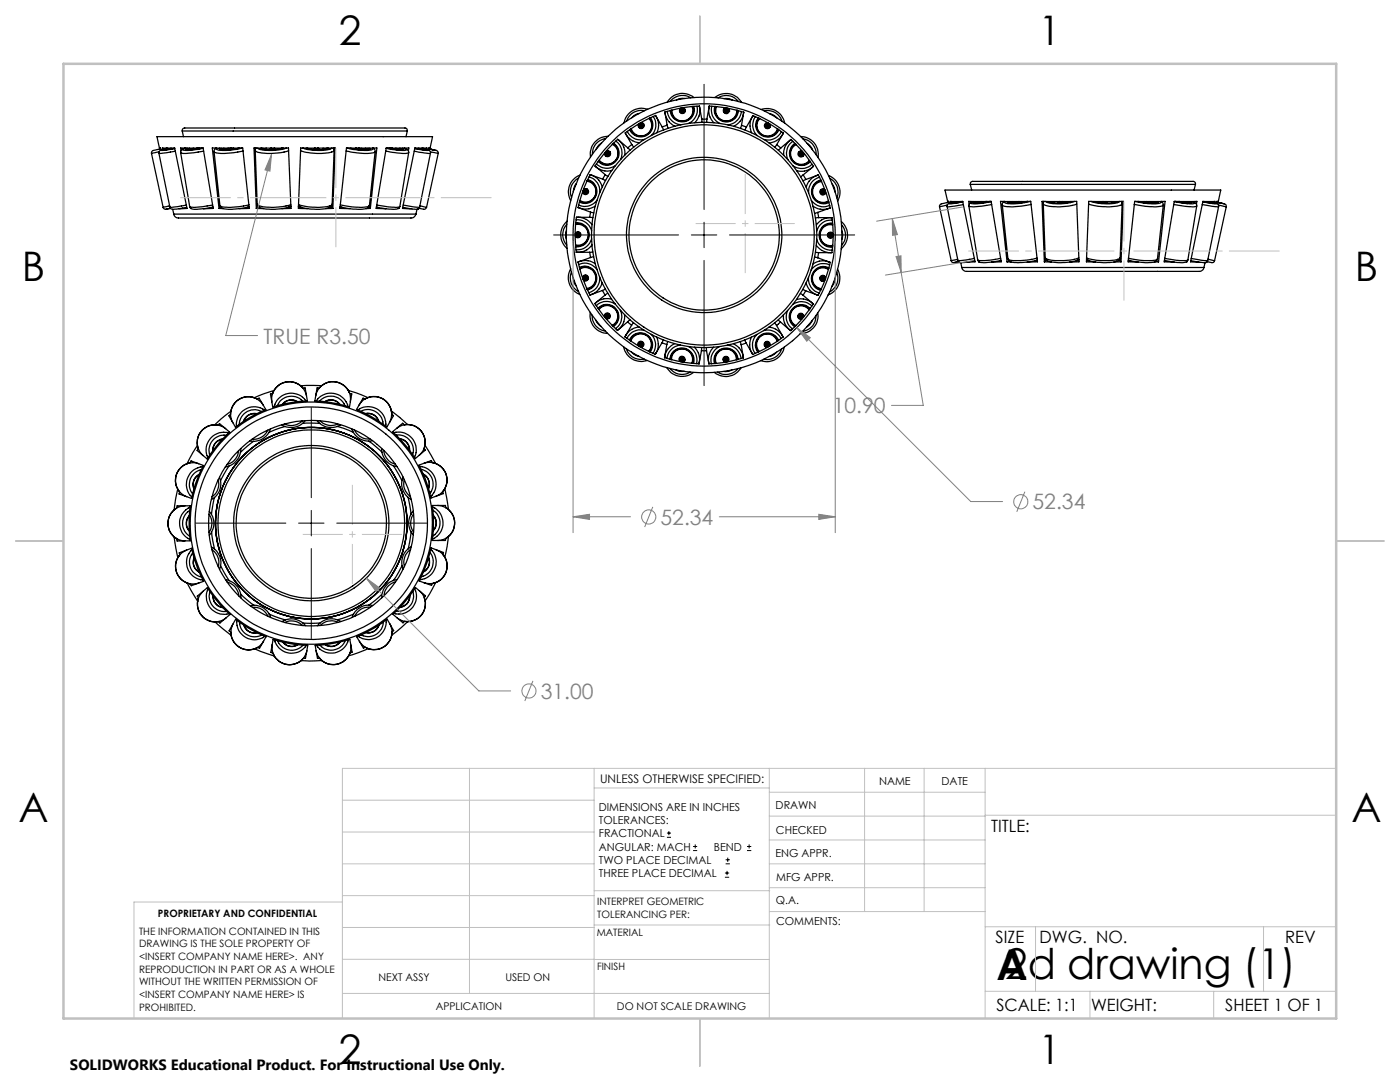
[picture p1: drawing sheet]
<svg xmlns="http://www.w3.org/2000/svg" width="279mm" height="216mm" viewBox="0 0 279 216" stroke-linecap="round" stroke-linejoin="round" font-family="sans-serif">
<defs><g id="words">
<g font-size="8.5">
<text x="198.9" y="195.5">A</text>
<text x="200.5" y="195.4">2d drawing (1)</text>
</g>
<g font-size="8.1">
<text x="67.6" y="8.9">2</text>
<text x="207.3" y="8.9">1</text>
<text x="4.4" y="56.2">B</text>
<text x="270.4" y="56.2">B</text>
<text x="3.7" y="164.1">A</text>
<text x="269.7" y="164.1">A</text>
<text x="67.6" y="212.4">2</text>
<text x="207.3" y="212.4">1</text>
</g>
<g font-size="4.2" fill="#808080">
<text x="52.6" y="68.6">TRUE R3.50</text>
<text x="166.2" y="82.5">10.90</text>
<text x="206.1" y="101.7">52.34</text>
<text x="131.8" y="104.7">52.34</text>
<text x="107.9" y="139.4">31.00</text>
</g>
<g font-size="3.4">
<text x="197.8" y="166">TITLE:</text>
<text x="198.7" y="188.1">SIZE</text>
<text x="207.5" y="188.1">DWG. NO.</text>
<text x="256.5" y="188.2">REV</text>
<text x="198.8" y="201.7">SCALE: 1:1</text>
<text x="217.7" y="201.8">WEIGHT:</text>
<text x="244.5" y="201.7">SHEET 1 OF 1</text>
</g>
<text font-size="3" x="14" y="213.5">SOLIDWORKS Educational Product. For Instructional Use Only.</text>
<text font-size="2.4" x="119.8" y="156.2">UNLESS OTHERWISE SPECIFIED:</text>
<g font-size="2.2">
<text x="119.5" y="161.8">DIMENSIONS ARE IN INCHES</text>
<text x="154.8" y="161.4">DRAWN</text>
<text x="175.4" y="156.6">NAME</text>
<text x="187.9" y="156.7">DATE</text>
<text x="119.5" y="164.4">TOLERANCES:</text>
<text x="119.5" y="167.1">FRACTIONAL</text>
<text x="154.9" y="166.3">CHECKED</text>
<text x="119.5" y="169.7">ANGULAR: MACH</text>
<text x="119.5" y="172.4">TWO PLACE DECIMAL</text>
<text x="142.5" y="169.7">BEND</text>
<text x="154.8" y="171">ENG APPR.</text>
<text x="119.5" y="175">THREE PLACE DECIMAL</text>
<text x="154.9" y="175.7">MFG APPR.</text>
<text x="154.9" y="180.4">Q.A.</text>
<text x="154.9" y="184.6">COMMENTS:</text>
</g>
<g font-size="2.1">
<text x="75.5" y="195.7">NEXT ASSY</text>
<text x="100.9" y="195.7">USED ON</text>
<text x="86.9" y="201.5">APPLICATION</text>
<text x="123.1" y="201.6">DO NOT SCALE DRAWING</text>
</g>
<g font-size="2">
<text x="31.5" y="182.9">PROPRIETARY AND CONFIDENTIAL</text>
<text x="119.2" y="180.6">INTERPRET GEOMETRIC</text>
<text x="119.2" y="183.1">TOLERANCING PER:</text>
<text x="27.8" y="186.5">THE INFORMATION CONTAINED IN THIS</text>
<text x="27.8" y="189">DRAWING IS THE SOLE PROPERTY OF</text>
<text x="27.8" y="191.6">&lt;INSERT COMPANY NAME HERE&gt;. ANY</text>
<text x="119.1" y="186.7">MATERIAL</text>
<text x="27.8" y="194.1">REPRODUCTION IN PART OR AS A WHOLE</text>
<text x="27.8" y="196.6">WITHOUT THE WRITTEN PERMISSION OF</text>
<text x="119.1" y="193.5">FINISH</text>
<text x="27.8" y="199.1">&lt;INSERT COMPANY NAME HERE&gt; IS</text>
<text x="27.8" y="201.7">PROHIBITED.</text>
</g>
</g></defs>
<g fill="none" stroke="#000" stroke-width=".25">
<path d="M136.6 19.6h-.7l-.9 .4M137.8 19.5a3.1 3.1 0 0 0-4 .7M138.5 19.5a3.5 3.5 0 0 0-5.3 .9M142.7 19.4a3.5 3.5 0 0 1 5.3 1.1M143.3 19.5a3.1 3.1 0 0 1 4.1 .7M144.5 19.7h1l.7 .3M30.2 30.6l2.4 10.8M30.6 30l-.3 .3-.1 .3M31.7 30.6l2.2 10.7M31.7 30.3l-1.5 .3M32.1 29.7l-1.5 .3M32.1 29.5l-.3 .1 .2-.1 .1 .4"/>
<path d="M32.5 29.8v-.3h2.4l2.4 12.1-1.6 .1M32.7 29.7a.89 .89 0 0 0-1 .9M33.3 29.6l-1.2 .4 2.8-.4M33.5 29.6l-.8 .3 2.2-.3M34.2 29.6l-1.1 .3M35 30.2l-3.3 .4M36.1 30.4l1.8 10.8M36.1 30.1v-.6h4.4l2 12.1-1.9 .1M36.4 26.1a.59 .59 0 0 1 .8-.6h43.6a.45 .45 0 0 1 .5 .6M36.4 26.1h44.9M36.4 26.1l.2 1.2M36.9 29.6a.97 .97 0 0 0-.8 .8"/>
<path d="M37 29.6l-.5 .2a2.91 2.91 0 0 0 2.2 .1l1.9-.3M37.2 29.8h.1M37.4 29.6l-.3 .2 2.4-.1M37.9 29.6l-.6 .3M38.7 29.6l-1.1 .3M39.2 29.7l-1 .2M39.2 29.7l.6-.1zM39.5 29.7h-.4l.5-.1-.6 .2M39.8 29.6l-.6 .1M39.9 29.6l-.4 .1M40.4 29.5l-.9 .2M40.6 30.2l-2.7 .4a2.45 2.45 0 0 1-1.8-.2"/>
<path d="M42.7 30.3l1.2 10.7M43 29.6h.1M43.2 29.6l-.4 .2-.1 .5M43.8 29.6a.57 .57 0 0 0 .8 .3l2.4-.2M44.1 29.6l-.2 .2M44.7 29.6l-.6 .2-.2-.1M45.6 29.6l-1.2 .3M45.7 29.8h.3l.7-.1v.1M45.7 29.8l.1 .1M46.1 29.6l-.3 .1h.5M46.3 29.7h-.5l.3-.1-.4 .2M46.3 29.7h-.2"/>
<path d="M46.5 29.6l-.6 .1M46.5 29.6l-.2 .1M46.6 29.6l-.3 .1M46.6 29.6l.1 .1M47 29.7l.7-.1zM48.3 29.5a10.3 10.3 0 0 1-5.1 .3l.1-.2M48.5 30.1a12.2 12.2 0 0 1-5.7 .2h-.1M50.9 30a1.71 1.71 0 0 0 1.6 .6h1.7l1.8-.1 1.6-.4M50.9 30l.4 10.7M50.9 29.5v.3M51.1 29.5l-.2 .5M52 29.6l.3 .1"/>
<path d="M52.2 29.6l.1 .1M52.3 29.7l.9 .2 2.8-.2M52.5 29.6l-.2 .1M53.2 29.6l-.7 .2M53.9 29.8l-.1 .1M53.9 29.7v.1M54.2 29.7h.5M54.2 29.6h-.2l.7 .1M54.2 29.6l-.3 .1M54.2 29.6l-.1 .1h.6M54.7 29.7l.1-.1 .1 .1M54.7 29.6v.1"/>
<path d="M54.9 29.8h.1M54.9 29.8h-1M54.9 29.7l-.5 .1-.5-.1M54.9 29.7v.1M56.1 29.6h.2M56.5 29.6l-.5 .1M57.1 29.5a9.7 9.7 0 0 1-5.5 .2l-.2-.1M60.4 29.5a9.4 9.4 0 0 0 5.7 .1h.1M61.1 29.6a7.9 7.9 0 0 0 4.4 0M61.5 29.6h-.2M62.7 29.8h-.1M62.7 29.7l.1-.1 .2 .1h.5"/>
<path d="M62.7 29.8h1M62.7 29.7l.5 .1 .5-.1M62.7 29.8h.1M62.7 29.7v.1M62.9 29.7h.6M62.9 29.6l.1 .1h.5M63 29.7h.4M63.4 29.6l.1 .1M63.5 29.7h.1M63.5 29.7l-.1-.1 .3 .1M63.7 29.8l.1 .1M63.7 29.7v.1"/>
<path d="M64.5 29.6l.6 .2M65.1 29.6l.2 .1M65.4 29.6h.1M65.4 29.6l-.2 .1M66.5 29.5l.2 .5M66.7 30a3.7 3.7 0 0 1-2.6 .6l-2.2-.1-1.9-.4M66.7 30l-.4 10.7a1.38 1.38 0 0 1-1.4 .6l-1.2 .1-2.2-.1-1.9-.5M66.7 29.5l-.1 .3M69.1 30.1a12.1 12.1 0 0 0 5.7 .2h.1M69.3 29.5a11 11 0 0 0 5.1 .3l-.1-.2M69.8 29.6l2.4 .3a2.29 2.29 0 0 0 1.6-.3M70.9 29.7v.1"/>
<path d="M70.9 29.7l.3 .1h.7M71 29.6l-.1 .1M71 29.6l.8 .1-.3-.1h.2l.2 .2M71.1 29.6l.6 .1M71.1 29.6l.7 .1-.3-.1M71.3 29.7h.2M71.9 29.8h.1M71.9 29.8v.1M72 29.6l1.2 .3M72.9 29.6l.6 .2M73.4 29.6l.3 .1M73.7 29.7h.1"/>
<path d="M73.7 29.7l-.1 .1M74.4 29.6l.4 .3 .1 .4M74.5 29.6h.1M74.9 30.3l-1.2 10.7M77 30.2a10.1 10.1 0 0 0 4.6 .2M77 29.6l2.7 .4a1.68 1.68 0 0 0 1.4-.2l-.4-.2a.88 .88 0 0 1 .9 .8M77.2 29.5l2.1 .4 1.2-.1-.2-.2M77.8 29.6l.7 .1-.5-.1M77.8 29.6l.7 .1zM77.9 29.6l.5 .1M78 29.6l.6 .1v.1M78.5 29.7l.9 .2"/>
<path d="M79 29.6l1.1 .3M79.8 29.6l.6 .3M80.4 29.8h.1M81.3 26.1l-.3 1.2M81.5 30.1l.1-.6h-4.5l-2 12.1 1.9 .1M81.6 30.4l-1.8 10.8M82.7 30.2l3.2 .4M82.8 29.6l2.7 .4-.4-.2M83.5 29.6l1.1 .3M84.2 29.6l.7 .2-2.1-.2M84.4 29.6l.3 .1M84.7 29.7l.4 .1"/>
<path d="M84.7 29.7l.7 .2a.63 .63 0 0 1 .5 .7M85.1 29.8l.1-.3h-2.4l-2.5 12.1 1.7 .1M85.6 29.7l1.5 .3zM85.6 29.7l.9 .2zM85.6 29.5l.2 .1 .5-2.3h-55l.5 2.3M85.6 29.5l-.1 .5M85.6 29.5v.2M85.9 30.3l1.6 .3M85.9 30.6l-2.2 10.7M87.1 30l.3 .3 .1 .3M87.5 30.6l-2.4 10.8M115 36.7l-.4 .6-.2 .9"/>
<path d="M115.5 35.5a3.1 3.1 0 0 0-1.4 3.9M115.7 35a3.5 3.5 0 0 0-1.8 5M116.5 37.9a.59 .59 0 0 1 .9 .1 .59 .59 0 0 1-.4 .8 .59 .59 0 0 1-.7-.6M116.9 38a.24 .24 0 0 0-.2 .2 .24 .24 0 0 0 .1 .3M117 37.7h.1M117 37.7a.51 .51 0 0 0-.6 .4 .51 .51 0 0 0 .3 .6M117 37.7a.51 .51 0 0 1 .3 .7 .51 .51 0 0 1-.6 .3M117.1 36.2a2.09 2.09 0 0 1 1.7 2.7 2.09 2.09 0 0 1-3.1 1.1M117.2 36a2.24 2.24 0 0 1 1.7 2.9 2.24 2.24 0 0 1-3.2 1.2l.4 .2M117.2 36l.4 .1M117.3 35.8a2.4 2.4 0 0 1 1.7 3.2 2.4 2.4 0 0 1-3.4 1.3M117.5 35.3a2.97 2.97 0 0 1 2.2 3.1"/>
<path d="M117.8 34.9a3.3 3.3 0 0 1 2.4 2.4M118.8 33.1a3.4 3.4 0 0 0 3.3 .9M119 32.7a2.95 2.95 0 0 0 3.8 .3M119.2 39.9a2.99 2.99 0 0 1-3.7 1M120.1 28.5l-.6 .5-.5 .8M120.3 35.7l.6 .3M120.3 35.7l-2.5-.8a24.5 24.5 0 0 0-2.4 6.5M120.8 34.9l.5 .3M120.8 34.9l-.5 .8M120.9 27.7a3 3 0 0 0-2.7 3.1M121 30.2a.59 .59 0 0 1 .8 .4 .59 .59 0 0 1-.6 .7 .59 .59 0 0 1-.5-.8M121.4 27.2a3.6 3.6 0 0 0-3.6 4.1"/>
<path d="M121.4 30.5a.25 .25 0 0 0-.3 0 .25 .25 0 0 0 0 .4M121.6 30.3h.1M121.6 30.3a.51 .51 0 0 0-.7 0 .51 .51 0 0 0 0 .7M121.6 30.3a.51 .51 0 0 1 0 .7 .51 .51 0 0 1-.7 0M122.2 28.8a2.09 2.09 0 0 1 .6 3.2 2.09 2.09 0 0 1-3.2-.1M122.4 28.6a2.39 2.39 0 0 1 .5 3.5 2.39 2.39 0 0 1-3.5 .1M122.7 28.9l-.4-.2a2.24 2.24 0 0 1 .6 3.3 2.24 2.24 0 0 1-3.4 .1l.3 .3M122.9 28.2a2.91 2.91 0 0 1 1 3.6M123.3 27.8a3.3 3.3 0 0 1 1.4 3.1M123.3 27.8l2.4 2.2M123.3 27.8a25.6 25.6 0 0 0-4.6 5.3l2.1 1.8M124.8 26.5a3.4 3.4 0 0 0 2.8 2"/>
<path d="M124.8 26.5l1.3 2.3M125.2 26.2a2.91 2.91 0 0 0 3.5 1.6M126.1 28.8l.4 .6M126.1 28.8l-.8 .7M127.5 25.3h.1M127.6 22.6l-1.1 .5-.4 .4M127.9 24.5a.59 .59 0 0 1 .6 .7 .59 .59 0 0 1-.8 .4 .59 .59 0 0 1-.2-.9M128.2 24.9a.26 .26 0 0 0-.3 0 .26 .26 0 0 0-.2 .3M128.4 24.8a.5 .5 0 0 0-.7-.2 .5 .5 0 0 0-.2 .7M128.4 24.8a.5 .5 0 0 1-.2 .6 .5 .5 0 0 1-.7-.1M128.6 22.1a3.1 3.1 0 0 0-3.5 2M129.3 21.8a3.5 3.5 0 0 0-4.8 2.7"/>
<path d="M129.5 23.6a2.08 2.08 0 0 1-.5 3.2 2.08 2.08 0 0 1-3-1.1M129.8 23.5a2.39 2.39 0 0 1-.7 3.5 2.39 2.39 0 0 1-3.4-1.1M129.9 23.9l-.3-.3a2.23 2.23 0 0 1-.6 3.3 2.23 2.23 0 0 1-3.2-1.1l.2 .3M130.4 23.2a2.93 2.93 0 0 1-.4 3.8M130.8 23a3.3 3.3 0 0 1 .3 3.5M132.2 25.3l.2 .6M132.2 25.3l-1.4-2.3a26 26 0 0 0-6 3.5M132.7 22.4a3.4 3.4 0 0 0 2 2.8M133.1 25l.2 .6M133.1 25l-.9 .3M133.2 22.2a2.99 2.99 0 0 0 2.7 2.7M133.9 22l.1 .4"/>
<path d="M136.3 21.5a.58 .58 0 0 1 .5 .8 .58 .58 0 0 1-.9 .2 .58 .58 0 0 1 0-.9M136.4 22a.23 .23 0 0 0-.2-.1 .23 .23 0 0 0-.2 .2M136.7 21.9a.5 .5 0 0 0-.6-.3 .5 .5 0 0 0-.4 .5M136.7 21.9a.5 .5 0 0 1-.4 .6 .5 .5 0 0 1-.6-.4M138.1 21.3a2.08 2.08 0 0 1-1.6 2.8 2.08 2.08 0 0 1-2.4-2.1M138.4 21.7l-.1-.5a2.25 2.25 0 0 1-1.7 3 2.25 2.25 0 0 1-2.7-2.2M138.5 21.2a2.4 2.4 0 0 1-1.9 3.1 2.4 2.4 0 0 1-2.8-2.3M139.1 21.2a2.9 2.9 0 0 1-1.7 3.4M139.6 21.2a3.2 3.2 0 0 1-1 3.3M140.1 23.8h1M140.1 24.4l-.5-3.2a24.9 24.9 0 0 0-6.9 1.2l.4 2.6M141.5 21.2l-.5 3.2"/>
<path d="M141.5 21.2l2.9 .2 4 1-.4 2.6M141.6 21.2a3.3 3.3 0 0 0 .9 3.3M142.1 21.2a2.88 2.88 0 0 0 1.6 3.4M142.7 21.2a2.4 2.4 0 0 0 1.8 3.1 2.4 2.4 0 0 0 2.9-2.2M142.7 21.7l.1-.5a2.25 2.25 0 0 0 1.8 3 2.25 2.25 0 0 0 2.6-2.2M143 21.3a2.09 2.09 0 0 0 1.6 2.8 2.09 2.09 0 0 0 2.4-2.1M144.5 22h.1M144.5 22a.5 .5 0 0 1 .5-.4 .5 .5 0 0 1 .5 .6M144.5 22a.5 .5 0 0 0 .4 .6 .5 .5 0 0 0 .6-.4M144.5 22a.5 .5 0 0 0 .4 .5 .5 .5 0 0 0 .6-.3M144.7 22a.23 .23 0 0 1 .3-.1 .23 .23 0 0 1 .2 .2M144.8 21.5a.58 .58 0 0 0-.4 .9 .58 .58 0 0 0 .9 .1 .58 .58 0 0 0-.1-.9"/>
<path d="M145.5 22.2h.1M147.2 22l-.1 .4M148 22.2a2.94 2.94 0 0 1-2.8 2.7M148 25l-.2 .6M148 25l.9 .4M148.4 22.4a3.4 3.4 0 0 1-2 2.8M150.1 23.4l-1.4 2.5M150.3 23.1a3.5 3.5 0 0 0-.3 3.4M150.3 23.1a26 26 0 0 1 6.1 3.5l-1.4 2.3M150.3 23.1l-.2 .2M150.8 23.2a2.9 2.9 0 0 0 .3 3.9M151.3 23.5a2.4 2.4 0 0 0 .7 3.5 2.4 2.4 0 0 0 3.4-1.1"/>
<path d="M151.4 23.6a2.24 2.24 0 0 0 .7 3.3 2.24 2.24 0 0 0 3.2-1.1M151.5 23.6l-.3 .4M151.6 23.7a2.09 2.09 0 0 0 .5 3.2 2.09 2.09 0 0 0 3.1-1.2M151.9 21.8a3.6 3.6 0 0 1 4.7 2.8M152.5 22.1a3 3 0 0 1 3.6 2.1M152.8 24.8a.5 .5 0 0 1 .6-.2 .5 .5 0 0 1 .2 .7M152.8 24.8a.5 .5 0 0 0 .1 .7 .5 .5 0 0 0 .7-.2M152.9 25a.25 .25 0 0 1 .4-.1 .25 .25 0 0 1 .1 .3M153.2 24.5a.58 .58 0 0 0-.6 .7 .58 .58 0 0 0 .8 .4 .58 .58 0 0 0 .2-.9M153.6 22.7l.9 .3 .5 .5M153.6 25.3h.1M155 28.9l-.4 .5"/>
<path d="M155 28.9l.8 .6M155.3 25.8l-.2 .4M155.8 29.5l-.4 .5M155.9 26.2a2.92 2.92 0 0 1-3.4 1.6M156.3 26.6a3.5 3.5 0 0 1-2.8 1.9M157.6 28l-1.8 1.5M157.6 28l.2-.2a27.5 27.5 0 0 1 4.5 5.4l-.2 .2M157.9 27.8a3.3 3.3 0 0 0-1.5 3.2M158.2 28.2a2.87 2.87 0 0 0-.9 3.7M158.4 29l.4-.3a2.25 2.25 0 0 0-.6 3.4 2.25 2.25 0 0 0 3.4 0l-.3 .3M158.6 28.6a2.4 2.4 0 0 0-.5 3.6 2.4 2.4 0 0 0 3.6 0M158.9 28.9a2.09 2.09 0 0 0-.6 3.1 2.09 2.09 0 0 0 3.2 0"/>
<path d="M159.6 30.3a.5 .5 0 0 1 .6 .1 .5 .5 0 0 1 0 .7M159.6 30.3a.5 .5 0 0 0-.1 .7 .5 .5 0 0 0 .7 .1M159.7 30.6a.24 .24 0 0 1 .3 0 .24 .24 0 0 1 0 .3M159.8 27.2a3.5 3.5 0 0 1 3.4 4.2M160.1 30.2a.59 .59 0 0 0-.8 .4 .59 .59 0 0 0 .6 .7 .59 .59 0 0 0 .5-.7M160.2 31.1h.1M160.2 27.7a3.1 3.1 0 0 1 2.7 3.2M160.3 34.9l-.5 .4M160.3 34.9l.5 .9M160.8 35.8l-.6 .3M161.1 28.6l.7 .6 .3 .7M161.9 40a2.95 2.95 0 0 0 3.7 1"/>
<path d="M162.1 32.8a2.93 2.93 0 0 1-3.8 .3M162.1 33.4l-1.8 1.5M162.3 33.2a3.5 3.5 0 0 1-3.3 .9M163 35l.3-.1 .6 1.3a26.2 26.2 0 0 1 1.8 5.3M163 35l-2.2 .8M163.3 34.9a3.4 3.4 0 0 0-2.4 2.5M163.5 35.4a2.82 2.82 0 0 0-2.1 3.1M163.8 35.9a2.39 2.39 0 0 0-1.7 3.1 2.39 2.39 0 0 0 3.3 1.4M163.9 36.1a2.24 2.24 0 0 0-1.7 2.9 2.24 2.24 0 0 0 3.2 1.2l-.4 .2M163.9 36.1l-.4 .1M164 36.2a2.09 2.09 0 0 0-1.7 2.8 2.09 2.09 0 0 0 3 1.1M164.1 37.8a.5 .5 0 0 1 .6 .3 .5 .5 0 0 1-.3 .7"/>
<path d="M164.1 37.8a.5 .5 0 0 0-.3 .6 .5 .5 0 0 0 .6 .4M164.1 38.1a.25 .25 0 0 1 .3 .1 .25 .25 0 0 1-.1 .3M164.4 38.8h.1M164.6 37.9a.57 .57 0 0 0-.9 .1 .57 .57 0 0 0 .3 .9 .57 .57 0 0 0 .8-.6M165.3 35a3.5 3.5 0 0 1 1.9 5.1M165.6 35.6a2.98 2.98 0 0 1 1.4 3.9M166.1 36.7l.4 .9 .2 .7M193.6 36.8a.59 .59 0 0 1 .9-.6h43.2a.6 .6 0 0 1 .9 .6M193.6 36.8h45M193.6 36.8l.3 1.1M238.6 36.8l-.3 1.1M32.6 41.4l.1 .3 .4 .1"/>
<path d="M33.1 41.8l.9-.2zM33.9 41.6h.1zM33.9 41.1l-1.3 .3M33.9 41.3a.89 .89 0 0 0 1.2 .4l2.2-.3M34.5 41.8l.2 .9M34.7 42.7a1.22 1.22 0 0 0 1.6 .8h45.3a1.09 1.09 0 0 0 1.4-.8M34.7 42.7h48.3M37.2 40.9l-2.9 .5-.4-.1M37.9 41.2a1.06 1.06 0 0 0 1.4 .6l3.2-.5M38.1 41.6h.1M42.4 40.9l-3.5 .5-1-.2M42.5 41.3l-.2 .1"/>
<path d="M43.7 41.6l-1.3-12.1h6l1.3 12.1h-2M43.7 41.6h.8M43.9 41a1.04 1.04 0 0 0 1.3 .7l2.6-.1 1.9-.4M44.1 41.4l-.4 .2M49.4 41.3h.3M49.7 40.9a12.1 12.1 0 0 1-5.7 .2l-.1-.1M51.2 41.6l-.5-12.1h6.9l.5 12.1h-1.9M51.2 41.6h1.4M51.3 40.8a1.17 1.17 0 0 0 1.3 .8 10.5 10.5 0 0 0 5.4-.5M51.3 40.7a2.97 2.97 0 0 0 2.4 .6l2.6-.1 1.7-.4M51.4 41v.3M51.4 41.1h.1"/>
<path d="M51.4 41.2h.1M51.4 41.3h.3M51.4 41.3l-.2 .3M57.5 41.3h.5M57.9 41.2h.1M59.5 41.3h.5M59.5 41.1h.2M59.5 41.2h.2M66.1 41.2h.1M66.1 41.1h.1M66.2 41.3h-.3M66.2 41.3l.2 .3"/>
<path d="M66.3 40.7a1.24 1.24 0 0 1-1.5 1 9.3 9.3 0 0 1-5.2-.6M66.3 40.9l-.1 .4M66.4 41.6l.5-12.1h-6.9l-.5 12.1h1.9M66.4 41.6h-1.4M67.9 41.3h.4M67.9 40.9a11.6 11.6 0 0 0 5.8 .2v-.1M73.5 41.4l.4 .2M73.7 41a1.11 1.11 0 0 1-1.3 .7h-2.2l-2.3-.5M73.9 41.6l1.3-12.1h-6.1l-1.3 12.1h2.1M73.9 41.6h-.8M75.1 41.3l.2 .1M75.2 40.9a9.8 9.8 0 0 0 4.6 .3"/>
<path d="M79.6 41.6h-.1M79.8 41.2a1.25 1.25 0 0 1-1.7 .5l-3-.4M80.4 41.4l1.8 .3M80.5 40.9l2 .4h1.2M83.7 41.3a.91 .91 0 0 1-1.2 .4h-.3M83.8 41.1l1.3 .3M84.5 41.8v-.1a.99 .99 0 0 0-1.3 .1l-.2 .9M85.1 41.4l-.2 .3-.3 .1M113 46l-.1 .7 .1 1M113.1 44.8a3 3 0 0 0 0 4.1M113.2 44.1a3.5 3.5 0 0 0-.1 5.4M113.9 53.6a3.5 3.5 0 0 0 1.8 5.1"/>
<path d="M114.1 54.3a2.98 2.98 0 0 0 1.4 3.9M114.4 55.5l.1 .7 .5 .8M114.8 46.6a.58 .58 0 0 1 .9-.2 .58 .58 0 0 1 0 .9 .58 .58 0 0 1-.9-.2M114.9 44.8a2.09 2.09 0 0 1 2.5 2 2.09 2.09 0 0 1-2.5 2.1M114.9 44.5a2.38 2.38 0 0 1 2.7 2.3 2.38 2.38 0 0 1-2.7 2.4M115 43.9a3 3 0 0 1 3.1 2.2M115 43.4a3.4 3.4 0 0 1 3.1 1.4M115 43.4h3.3M115 43.4a25.3 25.3 0 0 0 0 6.9M115.3 46.4h.1M115.3 47.3h.1M115.3 44.6h-.4a2.25 2.25 0 0 1 2.6 2.2 2.25 2.25 0 0 1-2.6 2.3h.4"/>
<path d="M115.3 46.4a.49 .49 0 0 0-.5 .4 .49 .49 0 0 0 .5 .5M115.3 46.4a.49 .49 0 0 1 .5 .4 .49 .49 0 0 1-.5 .5M115.4 52.3a3.4 3.4 0 0 1 3.4 .3M115.4 52.3a25.6 25.6 0 0 0 2.4 6.6l2.4-.9M115.4 46.6a.25 .25 0 0 0-.3 .2 .25 .25 0 0 0 .3 .3M115.4 41.4l2.5 .9M115.5 52.8a2.92 2.92 0 0 1 3.6 1M115.6 53.4a2.39 2.39 0 0 1 3.4 1.3 2.39 2.39 0 0 1-1.8 3.2M115.7 53.7a2.09 2.09 0 0 1 3.1 1.1 2.09 2.09 0 0 1-1.7 2.7M116.1 53.4l-.4 .2a2.24 2.24 0 0 1 3.2 1.2 2.24 2.24 0 0 1-1.7 2.9M116.3 55.5a.57 .57 0 0 1 .7-.6 .57 .57 0 0 1 .3 .9 .57 .57 0 0 1-.9 0M116.7 55h.1"/>
<path d="M116.7 55a.5 .5 0 0 0-.3 .6 .5 .5 0 0 0 .6 .4M116.7 55a.51 .51 0 0 1 .6 .3 .51 .51 0 0 1-.3 .7M116.7 55a.5 .5 0 0 1 .6 .3 .5 .5 0 0 1-.3 .7M116.8 55.2a.25 .25 0 0 0-.1 .4 .25 .25 0 0 0 .2 .1M117 56h.1M117.6 57.6l-.4 .1M117.7 50.3l.2 1.1M117.9 42.3l.6 .2M117.9 42.3l-.2 1.1M118.1 47.6a2.99 2.99 0 0 1-3.1 2.2M118.1 48.9a3.5 3.5 0 0 1-3.1 1.4M118.3 50.3h-3.3"/>
<path d="M118.5 51.2l-3.1 1.1M118.8 41.1a3.5 3.5 0 0 1-3.4 .3M119.7 55.3a2.94 2.94 0 0 1-2.2 3.1M120.2 56.4a3.4 3.4 0 0 1-2.5 2.4M120.2 58l.6 .9M120.8 58.9l-1.8 1.5M120.8 57.7l-.6 .3M121.3 58.5l-.5 .4M122.1 59.7a3.3 3.3 0 0 0-3.4 .9M159 59.8a3.4 3.4 0 0 1 3.3 .8M159.7 58.6l.6 .3M160.2 57.7l.6 .3"/>
<path d="M160.3 58.9l2 1.7M160.8 58l-.5 .9M160.9 56.4a3.3 3.3 0 0 0 2.4 2.5M161.4 55.4a2.87 2.87 0 0 0 2.1 3.1M162.2 41.1a3.5 3.5 0 0 0 3.5 .4M162.6 51.3l.6 .1M162.7 50.3l3.3 .1M162.9 48.9a3.4 3.4 0 0 0 3.1 1.5M163 47.7a2.98 2.98 0 0 0 3.1 2.2M163.2 51.4l2.5 1-.4 1.3a23.5 23.5 0 0 1-2 5.2l-2.5-.9M163.2 42.4l.2 1M163.4 50.4l-.2 1"/>
<path d="M163.4 57.6l.5 .1M164 56h.1M164.3 55.3a.24 .24 0 0 1 .1 .3 .24 .24 0 0 1-.3 .2M164.4 55.1a.51 .51 0 0 1 .3 .6 .51 .51 0 0 1-.7 .3M164.4 55.1a.51 .51 0 0 0-.6 .3 .51 .51 0 0 0 .2 .6M164.8 55.5a.59 .59 0 0 0-.7-.6 .59 .59 0 0 0-.4 .9 .59 .59 0 0 0 .9 .1M165 53.4l.4 .2a2.24 2.24 0 0 0-3.2 1.2 2.24 2.24 0 0 0 1.7 3M165.3 53.8a2.09 2.09 0 0 0-3 1 2.09 2.09 0 0 0 1.6 2.8M165.4 53.4a2.4 2.4 0 0 0-3.3 1.4 2.4 2.4 0 0 0 1.7 3.1M165.6 52.8a2.91 2.91 0 0 0-3.7 1.1M165.7 52.4a3.4 3.4 0 0 0-3.5 .3M165.7 41.5l-3.1 1"/>
<path d="M165.7 46.7a.25 .25 0 0 1 .2 .2 .25 .25 0 0 1-.2 .3M165.7 47.4h.1M165.7 46.4h.1M165.7 44.7h.5a2.25 2.25 0 0 0-2.6 2.2 2.25 2.25 0 0 0 2.6 2.2l-.5 .1M165.7 46.4a.49 .49 0 0 1 .5 .5 .49 .49 0 0 1-.5 .5M165.7 46.4a.49 .49 0 0 0-.5 .5 .49 .49 0 0 0 .5 .5M165.7 46.4a.49 .49 0 0 0-.4 .5 .49 .49 0 0 0 .4 .5M166.1 43.4a3.5 3.5 0 0 0-3.2 1.5M166.1 43.4l-3.4 .1M166.1 43.4l.1 1.4a24.8 24.8 0 0 1-.2 5.6M166.1 43.9a2.96 2.96 0 0 0-3.1 2.2M166.2 44.6a2.38 2.38 0 0 0-2.7 2.3 2.38 2.38 0 0 0 2.7 2.4"/>
<path d="M166.2 44.9a2.09 2.09 0 0 0-2.5 2 2.09 2.09 0 0 0 2.5 2.1M166.3 46.7a.58 .58 0 0 0-.9-.2 .58 .58 0 0 0 0 .9 .58 .58 0 0 0 .9-.3M166.6 55.5l-.2 1-.3 .6M167 54.4a3.1 3.1 0 0 1-1.4 3.8M167.2 53.8a3.6 3.6 0 0 1-1.9 5M167.9 44.2a3.6 3.6 0 0 1 0 5.4M168 44.9a3.1 3.1 0 0 1 0 4.1M168 46.1l.2 .6-.2 1.1M187.5 41.3l2.3 10.7M187.9 40.7l-.4 .3v.3M189 40.9l-1.5 .4M189 41.2l2.2 10.8"/>
<path d="M189.1 40.2h.2zM189.3 40.4l-1.4 .3M189.3 40.2l.1 .4M189.8 40.4l-.1-.2h2.4l2.5 12-1.6 .1M189.8 52l.2 .3 .4 .1M189.9 40.4a.78 .78 0 0 0-.9 .8M190.4 52.4l.9-.2zM190.5 40.2l-1.1 .4 2.8-.3-2.2 .2 .7-.3M191.1 51.7l-1.3 .3M191.2 52a.92 .92 0 0 0 1.2 .4l2.1-.4M191.2 52.2h.1zM191.5 40.2l-1.2 .3"/>
<path d="M191.7 52.4l.2 1M191.9 53.4a1.22 1.22 0 0 0 1.7 .8h45.5a1 1 0 0 0 1.2-.8M191.9 53.4h48.4M192.3 40.8l-2.9 .5-.4-.1M193.4 41.1l1.7 10.8M193.4 40.7l-.1-.5h4.5l2 12-1.9 .1M194.2 40.2a.98 .98 0 0 0-.8 .9M194.2 40.2l-.4 .3a1.34 1.34 0 0 0 1.4 .1l2.6-.3M194.5 51.6l-1.8 .3-1.5 .1M194.5 40.5h.1M195.1 51.9a.89 .89 0 0 0 1.2 .5l3.5-.4h-.2M195.2 40.2l-.7 .3"/>
<path d="M195.3 52.2h.1M196 40.2l-1.2 .3M196.4 40.3l-.9 .2M196.4 40.3l.7-.1zM196.9 40.2l-.5 .2 .3-.1M196.9 40.2l-.6 .3M197.1 40.3l-.6 .1M197.1 40.2l-.4 .1M197.7 40.2l-2.3 .3a.91 .91 0 0 1-1.1-.1l.3-.2M197.9 40.8l-3.5 .5-1-.2M199.7 51.5l-3.2 .5h-1.1l-.3-.1M200 40.9l1.2 10.7"/>
<path d="M200.3 40.2v.1M200.4 40.2l-.3 .3-.1 .4M201 52.2l-1.3-12h6l1.3 12-2 .1M201 52.2l.8 .1M201.1 40.2a.57 .57 0 0 0 .8 .3l2-.1 1.1-.2-.7 .2M201.2 40.4l.1 .1M201.2 51.6a1.03 1.03 0 0 0 1.3 .8l2.6-.1 1.9-.4M201.4 52.1l-.4 .1M201.4 40.2l-.2 .2M202 40.2l-.6 .3M202.8 40.2l-1.1 .3M203 40.4v.1"/>
<path d="M203.3 40.2l-.2 .1h.5M203.6 40.3h-.5l-.1 .1M203.6 40.3l-.3 .1M203.7 40.3l-.5 .1M203.8 40.2l-.2 .1M203.9 40.2l.1 .1M204 40.3l-.1 .1M204 40.3l-.7 .2-.3-.1M205.6 40.2a10.7 10.7 0 0 1-5 .3l-.2-.2 .2-.1M205.8 40.8a12.6 12.6 0 0 1-5.7 .2l-.1-.1M206.6 52h.4M207 51.5a12.1 12.1 0 0 1-5.7 .3l-.1-.2"/>
<path d="M208.2 40.6a2.97 2.97 0 0 0 2.4 .6l2.6-.1 1.7-.4M208.2 40.6l.4 10.8M208.2 40.2v.3M208.4 40.2l-.2 .4M208.4 52.2l-.4-12h6.9l.4 12-1.8 .1M208.4 52.2l1.4 .1M208.6 51.4a1.37 1.37 0 0 0 1.6 .9 9 9 0 0 0 5.1-.6M208.6 51.4a2.97 2.97 0 0 0 2.4 .6l2.6-.1 1.7-.5M208.6 51.6l.1 .4M208.6 51.8h.1M208.6 51.8h.2M208.7 52h.3"/>
<path d="M208.7 52l-.3 .2M208.7 40.2a6.5 6.5 0 0 0 4.6 .3l1.1-.3M209.3 40.2l.2 .1M209.4 40.2l.2 .2M209.5 40.3l1.3 .2 2.5-.1M209.8 40.2l-.3 .1M210.4 40.2l-.6 .2M211.2 40.5h-.1M211.2 40.4h.1M211.4 40.3h.6M211.4 40.2l-.1 .1h.6M211.5 40.2l-.3 .2"/>
<path d="M211.5 40.2l-.2 .1h.6M212 40.2l-.1 .1M212 40.2l.2 .2M212.2 40.4v.1M212.2 40.4l-.3 .1-.7-.1M212.2 40.4l-.5 .1-.5-.1M212.2 40.4h.1M212.2 40.4l.1 .1M213.4 40.2l.2 .1M213.7 40.2l-.5 .2M213.8 40.2l-.5 .2M215.2 51.8h.1"/>
<path d="M215.3 52h-.5M216.9 52h.4M216.9 51.8h.1M217.7 40.2a8.8 8.8 0 0 0 5.7 0M218.4 40.2a7.9 7.9 0 0 0 4.4 0M218.8 40.2l-.2 .1M219.9 40.4v.1M220 40.4l-.1 .1M220 40.4l.3 .1 .6-.1M220 40.4l.5 .1 .4-.1M220 40.4h.1M220.1 40.2l-.1 .2"/>
<path d="M220.1 40.2l.2 .2 .5-.1-.1-.1M220.2 40.3h.5M220.2 40.2l-.1 .1 .3 .1 .4-.1-.1-.1 .2 .2M220.3 40.3l.3 .1M220.7 40.3h.1M220.9 40.5h.1M220.9 40.4h.1M221 40.5h.1M221.7 40.2l.7 .2M222.4 40.2l.2 .1M222.7 40.2l-.2 .2M223.2 52h.3"/>
<path d="M223.4 51.8h.1M223.5 52l.2 .2M223.5 51.6v.4M223.6 51.4a1.93 1.93 0 0 1-2.2 1h-1.9a5.1 5.1 0 0 1-2.6-.7M223.6 51.4a3.2 3.2 0 0 1-2.6 .6l-2.2-.1-1.9-.4M223.7 52.2l.5-12h-6.9l-.5 12 1.9 .1M223.7 52.2l-1.4 .1M223.8 40.2l.1 .4M223.9 40.6a1.36 1.36 0 0 1-1.3 .6l-1.2 .1-2.2-.1-2-.5M223.9 40.6l-.3 10.8M223.9 40.2v.3M225.2 51.9a11.9 11.9 0 0 0 5.4 .3l.2-.1"/>
<path d="M225.2 51.5a11.6 11.6 0 0 0 5.7 .3l.1-.2M225.2 52h.3M226.3 40.8a12.1 12.1 0 0 0 5.8 .2l.1-.1M226.5 40.2a10.4 10.4 0 0 0 5.2 .2l-.1-.2M227.1 40.2l2.4 .3 1.5-.1M228.2 40.3v.1M228.2 40.3l.6 .2 .4-.1M228.3 40.2l-.1 .1M228.3 40.2l.8 .1-.3-.1 .4 .2M228.4 40.2l.7 .1-.4-.1M228.4 40.3l.6 .1M228.6 40.3l.2 .1"/>
<path d="M229.2 40.4l-.1 .1M229.3 40.2l1.2 .3M230.2 40.2l.6 .3M230.8 40.2l.2 .2M230.8 52.1l.4 .1M231 40.4h.1M231 51.6l-.2 .5M231.1 40.2l-.1 .2M231.2 52.2l1.3-12h-6.1l-1.3 12 2.1 .1M231.2 52.2l-.8 .1M231.7 40.2l.4 .3 .1 .4M231.8 40.2v.1"/>
<path d="M232.2 40.9l-1.2 10.7M232.4 52h.2M232.4 51.5a9.8 9.8 0 0 0 4.7 .4M234.2 40.8a9.6 9.6 0 0 0 4.6 .3M234.5 40.2l2.4 .3 .9-.1-.2-.2M235.1 40.2l.7 .2-.5-.2M235.1 40.2l.7 .2zM235.1 40.3l.6 .1M235.2 40.2l.6 .1 .1 .2M235.8 40.3l.9 .2M236.2 40.2l1.1 .3M236.9 52.2h-.1"/>
<path d="M237 40.2l.7 .3M237.1 51.9a.91 .91 0 0 1-1.1 .5l-3.6-.4M237.7 40.5h.1M237.7 51.6l2 .3 1.3 .1M237.9 40.2l.5 .3a4.6 4.6 0 0 1-2.7 0l-1.3-.2M238 40.2a.88 .88 0 0 1 .8 .9M238.8 40.7l.1-.5h-4.5l-2.1 12 2 .1M238.8 41.1l-1.7 10.8M239.9 40.8l2 .4h1.3M240 40.3l2.8 .3-.4-.2M240.7 40.2l1.2 .3M241 52a.82 .82 0 0 1-1.2 .4l-2.1-.4"/>
<path d="M241.1 51.7l1.3 .3M241.5 40.2l.7 .3-2.1-.2M241.7 40.2l.7 .2M241.8 52.4h-.1a1.08 1.08 0 0 0-1.2 0l-.2 1M242 40.3l.9 .3 .3 .6M242.4 52l-.2 .4h-.4M242.4 40.4l.1-.2h-2.4l-2.5 12 1.7 .1M242.9 40.4l1.4 .3zM242.9 40.2h.2l.5-2.3h-55l.5 2.3M242.9 40.2l-.1 .4M242.9 40.2v.2M243.2 40.9l1.5 .4"/>
<path d="M243.2 41.2l-2.2 10.8M244.4 40.7l.3 .2v.4M244.7 41.3l-2.3 10.7M50.7 79.4l1.2 .6 .6 .9M50.7 79.4a3.6 3.6 0 0 0-4.7 3.3M51.2 79.6a3.5 3.5 0 0 0-5.2 3.1M51.3 79.6l.4-.2 1.4 2.3a26 26 0 0 0-6.1 3.5l-1.3-2.2 .3-.3M54.4 78.5l-.2 .8 .1 .9M54.6 77.9l-3.9 1.5M60 77l.3 .3M60 77a3.5 3.5 0 0 0-5.6 1.5M60 77h4.2"/>
<path d="M60.3 77.3l.5 .7 .4 1M60.4 77.4h.5l.4 2.6a25.4 25.4 0 0 0-6.9 1.2l-.4-2.6 .4-.1M63.7 77.4h-.4l-.5 2.6a25.4 25.4 0 0 1 6.9 1.2l.5-2.6-.4-.1M63.7 77.4l-.4 .7-.3 .9M63.7 77.4a3.6 3.6 0 0 1 5.8 .5M63.8 77.4a3.6 3.6 0 0 1 5.7 .5M69.5 77.9l.2 .4M69.5 77.9l3.9 1.4M69.7 78.3l.2 .8v1.1M72.8 79.6l-.3-.2-1.3 2.3a26 26 0 0 1 6 3.5l1.3-2.3-.3-.2M72.9 79.6a3.5 3.5 0 0 1 5.3 2.9M72.9 79.6l-.4 .2-.9 1"/>
<path d="M117.8 62.3a3.5 3.5 0 0 0 3.4 4.2M118.2 62.9a3.1 3.1 0 0 0 2.6 3.2M118.9 63.9l.4 .6 .7 .7M119 60.4l-.3 .2a25.1 25.1 0 0 0 4.5 5.3l.2-.1M119.3 61.5a2.39 2.39 0 0 1 3.6 .1 2.39 2.39 0 0 1-.5 3.6M119.6 61.8a2.09 2.09 0 0 1 3.2-.1 2.09 2.09 0 0 1-.6 3.2M119.7 61.3l-.2 .3a2.25 2.25 0 0 1 3.4 .1 2.25 2.25 0 0 1-.6 3.4M120.7 63.2a.59 .59 0 0 1 .5-.7 .59 .59 0 0 1 .6 .7 .59 .59 0 0 1-.9 .4M120.9 62.7h.1M120.9 62.7a.5 .5 0 0 0-.1 .7 .5 .5 0 0 0 .7 .1M120.9 62.7a.5 .5 0 0 1 .7 .1 .5 .5 0 0 1-.1 .7M121 62.9a.27 .27 0 0 0 .1 .3 .27 .27 0 0 0 .3 .1"/>
<path d="M122.6 64.8l-.3 .2M122.8 60.7a3 3 0 0 0-3.8 .3M123.8 61.9a2.96 2.96 0 0 1-1 3.7M124.5 69.2a3.6 3.6 0 0 0 4.6 2.7M124.6 62.8a3.3 3.3 0 0 1-1.4 3.1M125 69.6a3 3 0 0 0 3.6 2M125.2 64.2l.8 .7M125.2 64.2l-1.7 1.5M125.6 67.9a2.39 2.39 0 0 1 3.4-1.2 2.39 2.39 0 0 1 .8 3.5M125.7 63.8l-.5 .4M125.9 68.1a2.08 2.08 0 0 1 3-1.2 2.08 2.08 0 0 1 .5 3.2M125.9 67.6l-.1 .4a2.22 2.22 0 0 1 3.2-1.2 2.22 2.22 0 0 1 .6 3.4l.2-.4"/>
<path d="M126 70.2l.6 .5 .9 .4M126 64.9l-1.3 2.3 1.1 .8a25.1 25.1 0 0 0 5 2.7M126.4 64.4l-.4 .5M127.5 68.4h.1M127.5 68.4a.5 .5 0 0 0 .1 .7 .5 .5 0 0 0 .7-.1M127.5 68.4a.51 .51 0 0 1 .6-.1 .51 .51 0 0 1 .2 .6M127.5 69a.58 .58 0 0 1 .2-.9 .58 .58 0 0 1 .8 .5 .58 .58 0 0 1-.7 .7M127.5 68.4a.5 .5 0 0 1 .6-.1 .5 .5 0 0 1 .2 .7M127.6 65.3a3.4 3.4 0 0 0-2.9 1.9M127.7 68.5a.25 .25 0 0 0 .1 .4 .25 .25 0 0 0 .3-.1M128.3 68.9v.1M128.6 65.9a2.95 2.95 0 0 0-3.5 1.6"/>
<path d="M130 66.7a2.98 2.98 0 0 1 .3 3.8M131.1 67.3a3.5 3.5 0 0 1-.3 3.4M132.1 68.4l1 .4M132.4 67.8l-1.6 2.9M133.1 73.3a3.6 3.6 0 0 0 5.3 1M133.2 68.2l-.6 3.2 4.1 .9 2.8 .3M133.7 73.5a3.1 3.1 0 0 0 4.1 .8M133.7 71.7a2.4 2.4 0 0 1 2.8-2.2 2.4 2.4 0 0 1 1.9 3M133.9 71.3v.5a2.21 2.21 0 0 1 1.2-2 2.21 2.21 0 0 1 2.4 .2 2.13 2.13 0 0 1 .7 2.5l.1-.4M134 71.8a2.09 2.09 0 0 1 2.5-2.1 2.09 2.09 0 0 1 1.5 2.8M134.6 68.6a3.4 3.4 0 0 0-2 2.8M134.9 73.8l.7 .3h1"/>
<path d="M135.6 71.6h.1M135.6 71.6a.5 .5 0 0 0 .4 .6 .5 .5 0 0 0 .6-.4M135.6 71.6a.5 .5 0 0 1 .6-.4 .5 .5 0 0 1 .4 .6M135.8 68.9a2.99 2.99 0 0 0-2.7 2.6M135.8 72.2a.58 .58 0 0 1-.1-.9 .58 .58 0 0 1 .9 .1 .58 .58 0 0 1-.4 .8M135.9 71.6a.23 .23 0 0 0 .2 .3 .23 .23 0 0 0 .2-.2M136.6 71.8h.1M137.4 69.1a2.93 2.93 0 0 1 1.6 3.5M138.6 69.3a3.2 3.2 0 0 1 .9 3.3M140 70h1M140 69.4l-.5 3.2M142.4 69.3a3.3 3.3 0 0 0-.9 3.3"/>
<path d="M143.6 69.1a2.98 2.98 0 0 0-1.6 3.5M145.1 71.6a.23 .23 0 0 1-.2 .3 .23 .23 0 0 1-.3-.2M145.2 68.9a2.95 2.95 0 0 1 2.7 2.6M145.2 72.2a.58 .58 0 0 0 0-1 .58 .58 0 0 0-.9 .3 .58 .58 0 0 0 .4 .8M145.4 71.6a.5 .5 0 0 1-.4 .6 .5 .5 0 0 1-.6-.4M145.4 71.6a.5 .5 0 0 0-.6-.4 .5 .5 0 0 0-.4 .6M146.1 73.8l-.5 .2-1.2 .1M146.4 68.6a3.4 3.4 0 0 1 1.9 2.8M147 71.8a2.09 2.09 0 0 0-2.5-2.1 2.09 2.09 0 0 0-1.6 2.8M147.1 71.3v.5M147.1 71.8a2.25 2.25 0 0 0-2.6-2.2 2.25 2.25 0 0 0-1.7 2.9l-.1-.4M147.3 73.6a3.1 3.1 0 0 1-4.1 .7"/>
<path d="M147.3 71.7a2.4 2.4 0 0 0-2.8-2.2 2.4 2.4 0 0 0-1.9 3M147.7 68.2l.2 .6M147.9 73.4a3.5 3.5 0 0 1-5.3 .9M147.9 68.8l.5 2.6-1.4 .4a24.6 24.6 0 0 1-5.5 .8l-.5-3.2M148.6 67.8l.3 .6M148.9 68.4l-1 .4M148.9 68.4l1.3 2.3M150 67.3a3.4 3.4 0 0 0 .2 3.4M151.1 66.7a2.88 2.88 0 0 0-.4 3.8M152.4 66a2.95 2.95 0 0 1 3.5 1.6M153.3 68.6a.26 .26 0 0 1-.1 .3 .26 .26 0 0 1-.3-.1M153.4 65.3a3.4 3.4 0 0 1 2.9 1.9"/>
<path d="M153.5 68.5a.49 .49 0 0 1-.2 .7 .49 .49 0 0 1-.6-.2M153.5 68.5a.49 .49 0 0 0-.7-.2 .49 .49 0 0 0-.1 .7M153.5 68.5a.49 .49 0 0 0-.6-.2 .49 .49 0 0 0-.2 .7M153.6 69.1a.59 .59 0 0 0-.3-.9 .59 .59 0 0 0-.8 .4 .59 .59 0 0 0 .7 .7M154.6 64.4l.4 .5M155 70.3l-.8 .6-.7 .2M155 64.9l1.3 2.3M155 67.6l.2 .4a2.23 2.23 0 0 0-3.2-1.1 2.23 2.23 0 0 0-.6 3.3l-.2-.4M155.1 68.1a2.08 2.08 0 0 0-3-1.2 2.08 2.08 0 0 0-.5 3.2M155.3 63.8l.5 .5M155.4 67.9a2.4 2.4 0 0 0-3.4-1.1 2.4 2.4 0 0 0-.8 3.5M155.8 64.3l-.8 .6"/>
<path d="M155.8 64.3l2 1.7M156 69.6a3.1 3.1 0 0 1-3.6 2.1M156.3 67.2l-3.5 2.3-2.6 1.2M156.4 62.8a3.4 3.4 0 0 0 1.4 3.2M156.5 69.3a3.6 3.6 0 0 1-4.7 2.7M157.2 61.9a2.91 2.91 0 0 0 1 3.7M158.2 60.7a2.91 2.91 0 0 1 3.8 .4M159.5 63.5h.1M159.9 62.9a.25 .25 0 0 1 .1 .3 .25 .25 0 0 1-.4 .1M160.2 62.7a.51 .51 0 0 1 0 .7 .51 .51 0 0 1-.7 .1M160.2 62.7a.51 .51 0 0 0-.8 .1 .51 .51 0 0 0 .1 .7M160.2 62.7a.52 .52 0 0 0-.7 .1 .52 .52 0 0 0 0 .7"/>
<path d="M160.4 63.3a.59 .59 0 0 0-.5-.8 .59 .59 0 0 0-.7 .7 .59 .59 0 0 0 .9 .4M161.3 61.4l.3 .3a2.24 2.24 0 0 0-3.4 0 2.24 2.24 0 0 0 .5 3.4l-.3-.3M161.5 61.8a2.09 2.09 0 0 0-3.3 0 2.09 2.09 0 0 0 .7 3.2M161.7 61.6a2.39 2.39 0 0 0-3.6 .1 2.39 2.39 0 0 0 .5 3.5M162.1 63.9l-.5 .9-.6 .4M162.3 60.6l-.8 1.2a24 24 0 0 1-3.7 4.2M162.8 63a3 3 0 0 1-2.6 3.1M163.2 62.5a3.5 3.5 0 0 1-3.5 4.1M35.5 97.6l-.8 4.1M35.8 98.1l.6 .6 .9 .4M37.3 92.5a3.5 3.5 0 0 0-1.5 5.6M37.3 92.5a3.6 3.6 0 0 0-1.5 5.6"/>
<path d="M37.7 92.4l-.4 .1M37.8 92.4l.8-.1 1.1 .2M37.8 92.4l-.5 .1M37.9 92.4l.2-.4 2.5 .9a26.6 26.6 0 0 0-2.4 6.5l-2.5-.8 .1-.5M39.4 88.9l-2.1 3.6M39.5 89.5l.4 .7 .7 .7M39.7 94.8a2.09 2.09 0 0 0-1 2.6M39.8 94.7a2.21 2.21 0 0 0-1.1 2.8M40.2 93.7a3 3 0 0 0-1.8 4.8M40.5 93.1a3.5 3.5 0 0 0-3.1 2.4 3.5 3.5 0 0 0 .9 3.7M42.8 99.2l-.6 3.5M42.9 84.8l.8 .1 1.3 .6"/>
<path d="M42.9 84.8a3.6 3.6 0 0 0-3.4 4.7M43.3 84.8a3.5 3.5 0 0 0-3.8 4.7M43.5 84.8l.3-.3 2 1.7a23.6 23.6 0 0 0-4.5 5.4l-2-1.7 .3-.4M43.5 95.7a3.1 3.1 0 0 1-1.2 3.4M43.8 95.2a3.6 3.6 0 0 1-1.6 4.5M44.4 87.7a2.13 2.13 0 0 0-1.9 2.2M44.4 87.6a2.26 2.26 0 0 0-2 2.4M45.2 86.9a3 3 0 0 0-3.3 3.9M45.6 86.4a3.5 3.5 0 0 0-3.6 1.1 3.5 3.5 0 0 0-.5 3.8M45.7 93l-1.7 3M46 82.7l.5 1.6M46 82.1l-3.1 2.7"/>
<path d="M47.6 89.9a3.1 3.1 0 0 1-2.3 2.8M48 89.5a3.6 3.6 0 0 1-3 3.7M50.6 88.1l-2.6 2.2M51.2 82.6a2.19 2.19 0 0 0-2.5 1.4M51.3 82.5a2.27 2.27 0 0 0-2.7 1.6M52.2 82.1a3 3 0 0 0-4.5 2.6M52.8 81.8a3.5 3.5 0 0 0-3.9-.1 3.5 3.5 0 0 0-1.7 3.4M53.4 85.8a3.1 3.1 0 0 1-3.1 1.8M54 85.6a3.6 3.6 0 0 1-4.1 2.4M56.9 85.1l-3.2 1.2M59.3 80.2a2.08 2.08 0 0 0-2.9 .5M59.4 80.2a2.27 2.27 0 0 0-3.1 .5"/>
<path d="M60.3 84a3.1 3.1 0 0 1-3.5 .6M60.4 80a3 3 0 0 0-5 1M60.4 84.5h3.5M60.9 84a3.5 3.5 0 0 1-4.7 .8M61.1 80a3.5 3.5 0 0 0-3.6-1.5 3.5 3.5 0 0 0-2.8 2.6M63.1 80a3.5 3.5 0 0 1 3.5-1.5 3.5 3.5 0 0 1 2.9 2.6M63.3 83.9a3.5 3.5 0 0 0 4.7 .9M63.8 80a3 3 0 0 1 5 .9M63.9 84a3.1 3.1 0 0 0 3.5 .6M64.8 80.2a2.28 2.28 0 0 1 3 .5M64.9 80.2a2.11 2.11 0 0 1 2.8 .4M67.3 85.1l3.2 1.2"/>
<path d="M70.2 85.6a3.5 3.5 0 0 0 4.1 2.3M70.7 85.8a3.1 3.1 0 0 0 3.2 1.8M71.4 81.8a3.5 3.5 0 0 1 3.8-.2 3.5 3.5 0 0 1 1.8 3.4M72 82.1a3 3 0 0 1 4.4 2.5M72.9 82.5a2.22 2.22 0 0 1 2.7 1.6M73 82.5a2.21 2.21 0 0 1 2.5 1.5M73.6 88l2.6 2.2M76.2 89.5a3.5 3.5 0 0 0 3 3.6M76.6 89.9a3.1 3.1 0 0 0 2.3 2.7M78.1 82l3.2 2.7M78.2 82.5l-.1 .8-.4 1M78.5 92.9l1.7 3"/>
<path d="M78.6 86.4a3.5 3.5 0 0 1 3.6 1.1 3.5 3.5 0 0 1 .5 3.8M79 86.8a3.1 3.1 0 0 1 3.3 3.9M79.8 87.5a2.33 2.33 0 0 1 2 2.4M79.8 87.6a2.23 2.23 0 0 1 1.9 2.2M80.4 95.2a3.5 3.5 0 0 0 1.7 4.4M80.7 84.8l-.3-.3-2 1.6 1 1a24.2 24.2 0 0 1 3.5 4.4l2-1.7-.3-.3M80.7 95.7a3.1 3.1 0 0 0 1.2 3.4M80.8 84.8a3.5 3.5 0 0 1 4 4M80.8 84.8l-.9 .2-.8 .5M81.4 99.2l.6 3.4M83.7 93.1a3.5 3.5 0 0 1 3.1 2.3 3.5 3.5 0 0 1-.8 3.7M84 93.7a3 3 0 0 1 1.8 4.8"/>
<path d="M84.5 94.6a2.28 2.28 0 0 1 1 2.9M84.5 94.7a2.18 2.18 0 0 1 1 2.7M84.6 92.5a3.5 3.5 0 0 1 3.8 1 3.5 3.5 0 0 1 .4 4M84.7 89.3l-.4 .8-.7 .7M84.8 88.8l-.1 .5M84.8 88.8l2.1 3.6M86.3 92.3l-.2-.4-2.5 .9a23.2 23.2 0 0 1 2.4 6.6l2.5-.9-.1-.4M86.4 92.3a3.5 3.5 0 0 1 2.4 5.2M88.5 97.9l-.6 .6-.9 .5M88.8 97.5l-.3 .4M88.8 97.5l.7 4.1M34.7 101.7a3.5 3.5 0 0 0 .5 5.8"/>
<path d="M34.7 107.1l.8 4.1M35.1 101.5l-.4 .2M35.2 107.5l.9 .3 .8 .1M35.3 101.4v-.5h2.7l-.3 2.8 .3 4.2h-2.7v-.4M35.5 111.3a3.5 3.5 0 0 0 2.4 5.2M35.5 111.3a3.5 3.5 0 0 0 .3 4 3.5 3.5 0 0 0 3.9 1M35.8 110.9l-.3 .4M35.9 110.7l-.1-.4 2.4-.9a25.6 25.6 0 0 0 2.4 6.6l-2.4 .9-.2-.4M36.9 100.9l-1 .2-.8 .4M37.3 109.7l-1 .6-.5 .6M37.4 116.3l2 3.7M37.7 103a2.18 2.18 0 0 0 .1 2.9"/>
<path d="M37.8 102.9a2.3 2.3 0 0 0 0 3.1M37.9 101.8a3.1 3.1 0 0 0 0 5.2M37.9 101.2a3.5 3.5 0 0 0-2.1 3.2 3.5 3.5 0 0 0 2.1 3.3M38.3 109.7a3.5 3.5 0 0 0-.9 3.7 3.5 3.5 0 0 0 3.1 2.3M38.5 110.3a3 3 0 0 0 1.7 4.8M38.7 111.3a2.26 2.26 0 0 0 1.1 2.9M38.7 111.4a2.24 2.24 0 0 0 1 2.7M39.4 120a3.6 3.6 0 0 0 4.1 4M39.5 119.5l-.1 .5M39.6 119.3l-.2-.3 2-1.7a25.1 25.1 0 0 0 4.5 5.3l-2 1.7-.3-.3M40.6 117.9l-.7 .8-.4 .8M41.5 117.5a3.5 3.5 0 0 0 .5 3.8 3.5 3.5 0 0 0 3.7 1.1"/>
<path d="M41.7 102.6a2.99 2.99 0 0 1 0 3.6M41.8 102.1a3.5 3.5 0 0 1 0 4.7M41.9 118a3 3 0 0 0 3.3 4M42.2 109.1a3.5 3.5 0 0 1 1.6 4.5M42.2 106.2l.6 3.4M42.3 109.7a3.1 3.1 0 0 1 1.3 3.4M42.5 118.9a2.33 2.33 0 0 0 2 2.3M42.5 119a2.16 2.16 0 0 0 1.9 2.2M44 112.9l1.8 3M45 115.7a3.6 3.6 0 0 1 3.1 3.6M45.3 116.2a3 3 0 0 1 2.4 2.7M48 118.5l2.7 2.3"/>
<path d="M76.3 118.5l-2.7 2.3M79 116.1a3 3 0 0 0-2.4 2.8M79.3 115.6a3.6 3.6 0 0 0-3.1 3.7M80.3 112.8l-1.8 3.1M81.7 118.9a2.14 2.14 0 0 1-1.8 2.2M81.8 118.8a2.31 2.31 0 0 1-2 2.4M82 109.6a3.1 3.1 0 0 0-1.3 3.5M82.1 109.1a3.5 3.5 0 0 0-1.7 4.5M82.1 106.1l-.6 3.4M82.4 118a3 3 0 0 1-3.3 4M82.5 102a3.5 3.5 0 0 0 0 4.7M82.5 102.6a3 3 0 0 0 0 3.6"/>
<path d="M82.8 117.4a3.5 3.5 0 0 1-.5 3.9 3.5 3.5 0 0 1-3.7 1.1M83.7 117.9a3.5 3.5 0 0 1 .4 4.8 3.5 3.5 0 0 1-4.9 .5M84.7 119.3l.2-.4-2-1.7a26.2 26.2 0 0 1-4.5 5.4l2 1.7 .4-.3M84.7 119.3a3.5 3.5 0 0 1-3.8 4.7M85.5 111.3a2.12 2.12 0 0 1-1 2.8M85.5 111.2a2.29 2.29 0 0 1-1 3M85.8 110.2a3 3 0 0 1-1.7 4.9M86 109.6a3.5 3.5 0 0 1 .8 3.7 3.5 3.5 0 0 1-3 2.4M86.3 101.1a3.5 3.5 0 0 1 2.1 3.3 3.5 3.5 0 0 1-2.1 3.2M86.4 101.8a3.1 3.1 0 0 1 0 5.1M86.5 102.8a2.28 2.28 0 0 1 0 3.1M86.5 102.9a2.18 2.18 0 0 1 0 2.9"/>
<path d="M86.9 116.3l-2.1 3.6M87 116.2l-.5 .2M87 116.2l-.9 .3-1.5-.2M87 109.7l.8 .4 .6 .6M87.3 100.9l.9 .1 .8 .3M88.4 110.7l.1-.5-2.5-.9a25.6 25.6 0 0 1-2.4 6.6l2.5 .9 .2-.4M88.4 110.7a3.5 3.5 0 0 1-1.4 5.5M88.4 110.7a3.6 3.6 0 0 1-1.4 5.5M89 101.3l-.1-.4h-2.6l.2 2.7-.2 4.2h2.6l.1-.4M89 101.3a3.5 3.5 0 0 1 .5 5.7M89.5 107l-.4 .3M89.5 107l-1.1 .7-1.1 .1"/>
<path d="M89.5 107l-.7 4.2M42.9 124.1l3.2 2.7M45.1 123.3l-.8 .5-.8 .2M46.1 126.3v.5M46.1 126.1l-.4-.2 1.3-2.3a24.2 24.2 0 0 0 6.1 3.5l-1.3 2.3-.4-.2M46.1 126.8a3.5 3.5 0 0 0 5.2 2.4M46.5 124.5l-.4 1v.8M47.3 123.8a3.5 3.5 0 0 0 1.7 3.4 3.5 3.5 0 0 0 3.8-.2M47.8 124.1a3 3 0 0 0 4.4 2.6M48.6 124.7a2.29 2.29 0 0 0 2.7 1.6M48.7 124.8a2.12 2.12 0 0 0 2.5 1.4M50 120.9a3.4 3.4 0 0 1 4 2.3"/>
<path d="M50.4 121.2a3.1 3.1 0 0 1 3.1 1.8M50.8 129.5l4 1.4M52.6 128l-.6 .7-.7 .5M53.7 122.5l3.3 1.2M54.3 128.6v1l.2 .9M54.5 130.3l-.5-.1 .5-2.6a25.7 25.7 0 0 0 6.9 1.2l-.4 2.6h-.5M54.5 130.5l.3 .4M54.8 130.9a3.5 3.5 0 0 0 5.7 .5M54.8 127.7a3.5 3.5 0 0 0 2.8 2.6 3.5 3.5 0 0 0 3.5-1.5M55.4 127.8a3 3 0 0 0 5.1 1M56.3 124a3.5 3.5 0 0 1 4.7 .8M56.4 128.1a2.32 2.32 0 0 0 3 .6"/>
<path d="M56.5 128.1a2.11 2.11 0 0 0 2.8 .5M56.8 124.2a3.1 3.1 0 0 1 3.6 .6M60.4 124.3h3.5M61.2 129.8a3.5 3.5 0 0 1-2.8 2.8 3.5 3.5 0 0 1-3.6-1.7M63.1 129.8l.3 1 .5 .7M63.9 131.5l.4 .3M64.3 131.8h-4.2M67.5 124.2a3.1 3.1 0 0 0-3.6 .6M67.8 128.1a2.12 2.12 0 0 1-2.8 .5M67.9 128.1a2.22 2.22 0 0 1-3 .6M68 124a3.5 3.5 0 0 0-4.6 .8M68.9 127.8a3 3 0 0 1-5 .9"/>
<path d="M69.5 127.7a3.5 3.5 0 0 1-2.8 2.6 3.5 3.5 0 0 1-3.5-1.5M69.8 130.4a3.5 3.5 0 0 1-5.5 1.4M69.8 130.4a3.6 3.6 0 0 1-5.5 1.4M69.8 130.3l.5-.2-.5-2.5-2.7 .7-4.2 .5 .5 2.6 .4-.1M70 128.6v.9l-.2 .9M70.6 122.5l-3.3 1.2M71.7 128l.7 .8 1.1 .6M73.1 129.2l.4 .2M73.5 129.4l-3.9 1.4M73.9 121.1a3 3 0 0 0-3.1 1.9M74.4 120.8a3.5 3.5 0 0 0-4.1 2.4M75.6 124.7a2.1 2.1 0 0 1-2.5 1.5"/>
<path d="M75.7 124.7a2.31 2.31 0 0 1-2.7 1.6M76.5 124.1a3 3 0 0 1-4.4 2.6M77 123.7a3.5 3.5 0 0 1-1.7 3.4 3.5 3.5 0 0 1-3.8-.1M77.8 124.4l.4 1.8M78.2 126.2a3.5 3.5 0 0 1-4.7 3.2M78.2 126.1l.4-.3-1.3-2.3a23.7 23.7 0 0 1-6.1 3.6l1.3 2.2 .4-.1M81.4 124l-3.2 2.7"/>
<circle cx="116.8" cy="38.2" r=".39"/>
<circle cx="116.8" cy="38.2" r=".34"/>
<circle cx="116.9" cy="38.2" r=".25"/>
<circle cx="116.9" cy="38.3" r=".15"/>
<circle cx="121.2" cy="30.6" r=".35"/>
<circle cx="121.2" cy="30.6" r=".4"/>
<circle cx="121.2" cy="30.6" r=".25"/>
<circle cx="121.3" cy="30.7" r=".15"/>
<circle cx="127.9" cy="25" r=".34"/>
<circle cx="128" cy="25" r=".25"/>
<circle cx="128" cy="25" r=".4"/>
<circle cx="128" cy="25.1" r=".16"/>
<circle cx="136.2" cy="22" r=".25"/>
<circle cx="136.2" cy="22" r=".4"/>
<circle cx="136.2" cy="22" r=".35"/>
<circle cx="136.2" cy="22.1" r=".15"/>
<circle cx="144.9" cy="22.1" r=".15"/>
<circle cx="144.9" cy="22" r=".34"/>
<circle cx="145" cy="22.1" r=".25"/>
<circle cx="145" cy="22" r=".4"/>
<circle cx="153.1" cy="25.1" r=".13"/>
<circle cx="153.2" cy="25.1" r=".24"/>
<circle cx="153.2" cy="25.1" r=".34"/>
<circle cx="153.2" cy="25" r=".4"/>
<circle cx="159.8" cy="30.8" r=".15"/>
<circle cx="159.9" cy="30.7" r=".25"/>
<circle cx="159.9" cy="30.7" r=".35"/>
<circle cx="159.9" cy="30.7" r=".39"/>
<circle cx="164.2" cy="38.3" r=".15"/>
<circle cx="164.3" cy="38.3" r=".34"/>
<circle cx="164.3" cy="38.3" r=".25"/>
<circle cx="164.3" cy="38.3" r=".4"/>
<circle cx="115.3" cy="46.9" r=".4"/>
<circle cx="115.3" cy="46.9" r=".35"/>
<circle cx="115.3" cy="46.8" r=".24"/>
<circle cx="115.4" cy="46.9" r=".15"/>
<circle cx="116.8" cy="55.5" r=".4"/>
<circle cx="116.8" cy="55.5" r=".25"/>
<circle cx="116.8" cy="55.5" r=".34"/>
<circle cx="116.9" cy="55.5" r=".15"/>
<circle cx="140.5" cy="46.9" r="15"/>
<circle cx="140.5" cy="46.9" r="22.5"/>
<circle cx="140.5" cy="46.9" r="15.5"/>
<circle cx="140.5" cy="46.9" r="22"/>
<circle cx="140.5" cy="46.9" r="26.2"/>
<circle cx="140.5" cy="46.9" r="27.5"/>
<circle cx="164.1" cy="55.5" r=".15"/>
<circle cx="164.2" cy="55.5" r=".25"/>
<circle cx="164.2" cy="55.5" r=".34"/>
<circle cx="164.2" cy="55.6" r=".4"/>
<circle cx="165.7" cy="46.9" r=".15"/>
<circle cx="165.8" cy="46.9" r=".24"/>
<circle cx="165.8" cy="46.9" r=".35"/>
<circle cx="165.8" cy="46.9" r=".4"/>
<circle cx="121.2" cy="63.1" r=".39"/>
<circle cx="121.2" cy="63.1" r=".35"/>
<circle cx="121.2" cy="63.1" r=".25"/>
<circle cx="121.2" cy="63" r=".15"/>
<circle cx="127.9" cy="68.7" r=".4"/>
<circle cx="127.9" cy="68.7" r=".34"/>
<circle cx="127.9" cy="68.7" r=".24"/>
<circle cx="127.9" cy="68.6" r=".13"/>
<circle cx="136.1" cy="71.8" r=".4"/>
<circle cx="136.1" cy="71.7" r=".25"/>
<circle cx="136.1" cy="71.7" r=".34"/>
<circle cx="136.1" cy="71.6" r=".15"/>
<circle cx="144.9" cy="71.7" r=".15"/>
<circle cx="144.9" cy="71.7" r=".35"/>
<circle cx="144.9" cy="71.8" r=".4"/>
<circle cx="144.9" cy="71.7" r=".25"/>
<circle cx="153.1" cy="68.7" r=".16"/>
<circle cx="153.1" cy="68.8" r=".4"/>
<circle cx="153.1" cy="68.8" r=".25"/>
<circle cx="153.1" cy="68.8" r=".34"/>
<circle cx="159.8" cy="63.1" r=".15"/>
<circle cx="159.8" cy="63.1" r=".25"/>
<circle cx="159.8" cy="63.1" r=".4"/>
<circle cx="159.9" cy="63.1" r=".35"/>
<circle cx="62.1" cy="104.4" r="20.5"/>
<circle cx="62.1" cy="104.4" r="15"/>
<circle cx="62.1" cy="104.4" r="23.2"/>
<circle cx="62.1" cy="104.4" r="19.1"/>
<circle cx="62.1" cy="104.4" r="24.2"/>
<circle cx="62.1" cy="104.4" r="18.6"/>
<circle cx="62.1" cy="104.4" r="15.5"/>
</g>
<g fill="none" stroke="#808080" stroke-width=".2">
<path d="M54.2 30.8l-.3 3.3-1-.2zM54.2 30.8l-9.2 36.2h6.4M114.4 48.2v58.1M166.7 48.2v58.1M178.1 43.6l1 3.2-1 .2zM178.1 43.6l1.7 10.8M178.8 51.2l1-.2v3.4zM179.8 54.4l4.5 26.5h-6.4M192.1 41.3l-17.2 2.8M193.9 52.1l-17.2 2.8M159 65.4l2.7 2-.7 .7zM159 65.4l34.7 34.7h6.4"/>
<path d="M204.5 98.1l-1.6 4M73.1 115.4l2.7 1.9-.7 .7zM73.1 115.4l22.5 22.5h6.3M114.4 103.1l3.3-.5v1zM114.4 103.1h11.4M130.3 101.1l-1.6 4.1M143.5 103.1h23.2M163.4 102.6l3.3 .5-3.3 .5zM106.4 135.9l-1.7 4"/>
<circle cx="129.5" cy="103.2" r="1.41"/>
<circle cx="203.7" cy="100.1" r="1.41"/>
<circle cx="105.6" cy="137.9" r="1.4"/>
</g>
<g fill="none" stroke="#000" stroke-width=".2">
<path d="M140.5 16.8v25M110.5 46.9h24.9M138 46.9h5.1M140.5 44.3v5.1M140.5 52v24.9M145.6 46.9h25M62.1 81.4v17.9M39.1 104.4h17.9M59.6 104.4h5.1M62.1 101.8v5.1M62.1 109.5v17.9M67.2 104.4h18"/>
<path d="M133.1 167.1h.8M133.1 166.2h.8M133.5 165.8v.9M138.3 169.7h.8M138.3 168.9h.8M138.7 168.5v.8M144.7 175h.8M144.7 174.2h.8M144.8 172.4h.9M144.8 171.6h.9M145.1 173.8v.8M145.2 171.1v.9"/>
<path d="M149.1 169.7h.8M149.1 168.9h.8M149.5 168.5v.8"/>
</g>
<path d="M98.1 39.4h-62.1M255.4 50.1h-62.2" fill="none" stroke="#c0c0c0" stroke-width=".2" stroke-dasharray="15.2 1.3 1.3 1.3" stroke-dashoffset="5.1" stroke-linecap="butt"/>
<path d="M67 49.3v-19.7M138.8 44.6h19.8M148.7 54.5v-19.8M224.3 60v-19.8M70.3 116.5v-19.8M80.2 106.6h-19.8" fill="none" stroke="#c0c0c0" stroke-width=".2" stroke-dasharray="15.2 1.3 1.3 1.3" stroke-dashoffset="7.3" stroke-linecap="butt"/>
<g fill="none" stroke="#c0c0c0" stroke-width=".2">
<path d="M68.3 159.7h50.3M93.7 153.3v44.9M118.6 153.3v49.9M118.6 157.2h34.9M153.5 153.3v49.9M153.5 158.1h43.1M172.5 153.3v28.6M184.4 153.3v28.6M196.6 153.3v49.9M266.7 153.3h-198.4v49.9M68.3 178.7h50.3M68.3 172.4h50.3"/>
<path d="M68.3 166h50.3M68.3 180h-41.6v23.2M118.6 177.7h35M153.5 167.6h43.1M153.5 162.8h43.1M153.5 172.4h43.1M153.5 177.1h43.1M196.6 162.7h70.1M68.3 198.2h85.2M68.3 191.4l85.2 .1M68.3 185.1h50.3M118.6 184.6h35"/>
<path d="M153.6 181.9h43M196.6 197.8h70.1M196.6 184.9h70.1M206.7 184.9v12.9M217.5 197.8v5.4M242.2 197.8v5.4M252.2 184.9v12.9"/>
</g>
<path d="M139.7 3.2v9.5M3.1 107.9h9.6M266.7 107.9h9.5M139.7 203.2v9.6" fill="none" stroke="#c0c0c0" stroke-width=".25"/>
<path d="M12.7 12.7h254v190.5h-254z" fill="none" stroke="#c0c0c0" stroke-width=".5"/>
<path d="M54.2 30.8l-1.3 3.1 1 .2zM114.4 103.1l3.3-.5v1zM163.4 102.6l3.3 .5-3.3 .5zM159 65.4l2 2.7 .7-.7zM178.1 43.6l1 3.2-1 .2zM178.8 51.2l1-.2v3.4zM73.1 115.4l2 2.6 .7-.7z" fill="#808080"/>
<use href="#words"/>
</svg>
